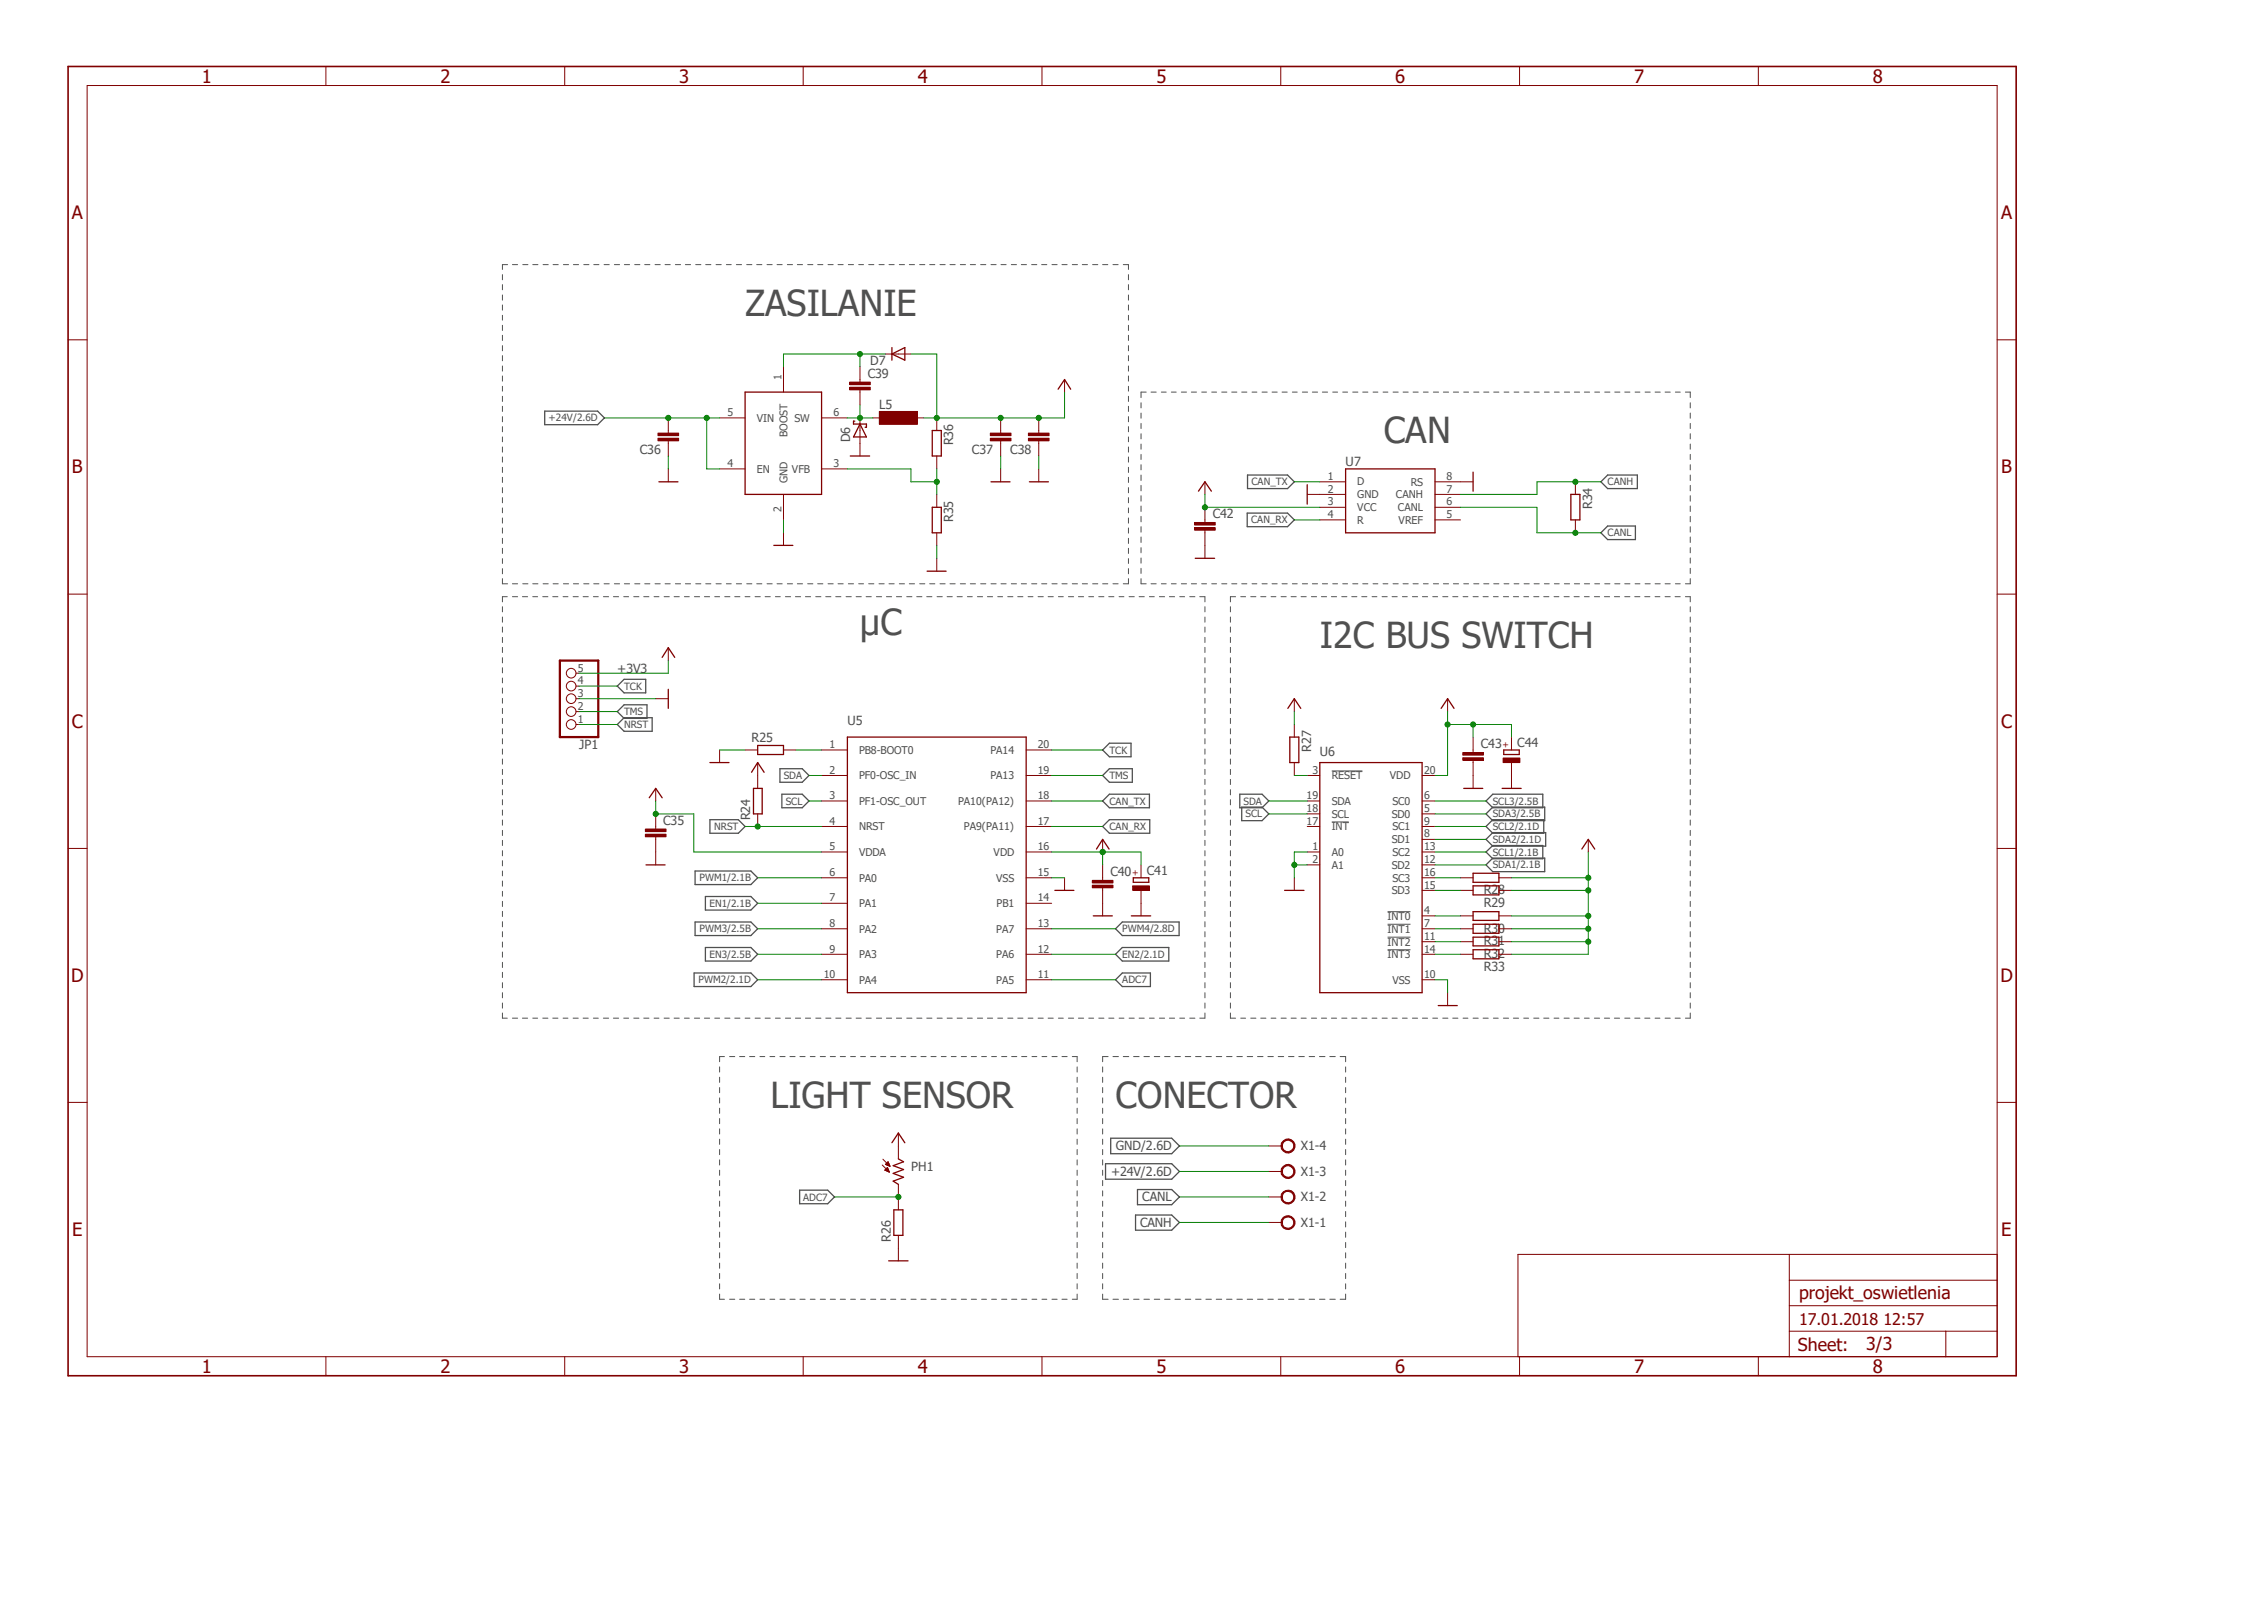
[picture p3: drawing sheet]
<svg xmlns="http://www.w3.org/2000/svg" width="297mm" height="210mm" viewBox="0 0 297 210" stroke-linecap="round" stroke-linejoin="round" font-family="sans-serif">
<defs><g id="words">
<g font-size="4.7" fill="#505050">
<text x="97.7" y="41.4">ZASILANIE</text>
<text x="181.5" y="58.2">CAN</text>
<text x="112.8" y="83.3">µC</text>
<text x="173.1" y="85">I2C BUS SWITCH</text>
<text x="101.1" y="145.3">LIGHT SENSOR</text>
<text x="146.3" y="145.3">CONECTOR</text>
</g>
<g font-size="2.4" fill="#800000">
<text x="26.5" y="10.8">1</text>
<text x="57.8" y="10.8">2</text>
<text x="89.1" y="10.8">3</text>
<text x="120.4" y="10.8">4</text>
<text x="151.7" y="10.8">5</text>
<text x="183" y="10.8">6</text>
<text x="214.4" y="10.8">7</text>
<text x="245.7" y="10.8">8</text>
<text x="9.4" y="28.7">A</text>
<text x="262.5" y="28.7">A</text>
<text x="9.4" y="62.1">B</text>
<text x="262.5" y="62.1">B</text>
<text x="9.4" y="95.5">C</text>
<text x="262.5" y="95.5">C</text>
<text x="9.4" y="128.8">D</text>
<text x="262.4" y="128.8">D</text>
<text x="9.5" y="162.1">E</text>
<text x="262.6" y="162.1">E</text>
<text x="26.5" y="180.1">1</text>
<text x="57.8" y="180.1">2</text>
<text x="89.1" y="180.1">3</text>
<text x="120.4" y="180.1">4</text>
<text x="151.7" y="180.1">5</text>
<text x="183" y="180.1">6</text>
<text x="214.4" y="180.1">7</text>
<text x="245.7" y="180.1">8</text>
</g>
<g font-size="2.3" fill="#800000">
<text x="236" y="170.4">projekt_oswietlenia</text>
<text x="235.8" y="177.2">Sheet:</text>
<text x="244.8" y="177.1">3/3</text>
</g>
<text font-size="2.1" fill="#800000" x="236" y="173.8">17.01.2018 12:57</text>
<g font-size="1.7" fill="#505050">
<text x="114.2" y="47.9">D7</text>
<text x="113.8" y="49.5">C39</text>
<text x="115.4" y="53.6">L5</text>
<text x="83.9" y="59.6">C36</text>
<text x="111.5" y="58" transform="rotate(-90 111.5 58)">D6</text>
<text x="125.1" y="58.4" transform="rotate(-90 125.1 58.4)">R36</text>
<text x="127.5" y="59.6">C37</text>
<text x="132.5" y="59.6">C38</text>
<text x="176.5" y="61.2">U7</text>
<text x="125.1" y="68.5" transform="rotate(-90 125.1 68.5)">R35</text>
<text x="159.1" y="67.9">C42</text>
<text x="208.9" y="66.8" transform="rotate(-90 208.9 66.8)">R34</text>
<text x="81" y="88.3">+3V3</text>
<text x="111.2" y="95">U5</text>
<text x="76" y="98.3">JP1</text>
<text x="98.6" y="97.4">R25</text>
<text x="172" y="98.6" transform="rotate(-90 172 98.6)">R27</text>
<text x="173.1" y="99.2">U6</text>
<text x="194.3" y="98.1">C43</text>
<text x="199.1" y="98">C44</text>
<text x="98.4" y="107.6" transform="rotate(-90 98.4 107.6)">R24</text>
<text x="87" y="108.2">C35</text>
<text x="145.7" y="114.9">C40</text>
<text x="150.5" y="114.8">C41</text>
<text x="194.6" y="119">R29</text>
<text x="194.6" y="117.3">R28</text>
<text x="194.6" y="125.7">R32</text>
<text x="194.6" y="124">R31</text>
<text x="194.6" y="122.3">R30</text>
<text x="194.6" y="127.4">R33</text>
<text x="119.5" y="153.7">PH1</text>
<text x="145.8" y="154.3">+24V/2.6D</text>
<text x="146.4" y="150.9">GND/2.6D</text>
<text x="170.6" y="154.3">X1-3</text>
<text x="170.6" y="150.9">X1-4</text>
<text x="149.6" y="161">CANH</text>
<text x="149.9" y="157.6">CANL</text>
<text x="170.6" y="161">X1-1</text>
<text x="170.6" y="157.6">X1-2</text>
<text x="116.9" y="162.9" transform="rotate(-90 116.9 162.9)">R26</text>
</g>
<g font-size="1.4" fill="#505050">
<text x="102.5" y="49.9" transform="rotate(-90 102.5 49.9)">1</text>
<text x="95.4" y="54.6">5</text>
<text x="99.3" y="55.3">VIN</text>
<text x="103.3" y="57.3" transform="rotate(-90 103.3 57.3)">BOOST</text>
<text x="104.2" y="55.3">SW</text>
<text x="109.3" y="54.6">6</text>
<text x="95.4" y="61.3">4</text>
<text x="99.3" y="62">EN</text>
<text x="103.3" y="63.3" transform="rotate(-90 103.3 63.3)">GND</text>
<text x="103.9" y="62">VFB</text>
<text x="109.3" y="61.3">3</text>
<text x="174.2" y="62.9">1</text>
<text x="174.2" y="64.6">2</text>
<text x="178.1" y="63.7">D</text>
<text x="178.1" y="65.4">GND</text>
<text x="183.1" y="65.4">CANH</text>
<text x="185.1" y="63.7">RS</text>
<text x="189.8" y="62.9">8</text>
<text x="189.8" y="64.6">7</text>
<text x="102.5" y="67.2" transform="rotate(-90 102.5 67.2)">2</text>
<text x="174.2" y="66.3">3</text>
<text x="174.2" y="68">4</text>
<text x="178.1" y="67.1">VCC</text>
<text x="178.1" y="68.7">R</text>
<text x="183.4" y="67.1">CANL</text>
<text x="183.5" y="68.7">VREF</text>
<text x="189.8" y="66.3">6</text>
<text x="189.8" y="68">5</text>
<text x="75.8" y="89.7">4</text>
<text x="75.8" y="88.1">5</text>
<text x="75.8" y="94.8">1</text>
<text x="75.8" y="93.1">2</text>
<text x="75.8" y="91.4">3</text>
<text x="108.8" y="98.1">1</text>
<text x="108.8" y="101.5">2</text>
<text x="112.7" y="98.9">PB8-BOOT0</text>
<text x="129.9" y="98.9">PA14</text>
<text x="136.1" y="101.5">19</text>
<text x="136.1" y="98.1">20</text>
<text x="172.2" y="101.5">3</text>
<text x="186.8" y="101.5">20</text>
<text x="108.8" y="104.9">3</text>
<text x="112.7" y="102.2">PF0-OSC_IN</text>
<text x="112.7" y="105.6">PF1-OSC_OUT</text>
<text x="125.7" y="105.6">PA10(PA12)</text>
<text x="129.9" y="102.2">PA13</text>
<text x="136.1" y="104.9">18</text>
<text x="171.4" y="106.5">18</text>
<text x="171.4" y="104.9">19</text>
<text x="174.7" y="107.3">SCL</text>
<text x="174.7" y="105.6">SDA</text>
<text x="174.7" y="102.2">RESET</text>
<text x="182.3" y="102.2">VDD</text>
<text x="182.6" y="107.3">SD0</text>
<text x="182.7" y="105.6">SC0</text>
<text x="186.8" y="104.9">6</text>
<text x="186.8" y="106.5">5</text>
<text x="108.8" y="108.2">4</text>
<text x="108.8" y="111.5">5</text>
<text x="112.7" y="108.9">NRST</text>
<text x="112.7" y="112.3">VDDA</text>
<text x="126.4" y="108.9">PA9(PA11)</text>
<text x="130.3" y="112.3">VDD</text>
<text x="136.1" y="111.5">16</text>
<text x="136.1" y="108.2">17</text>
<text x="171.4" y="108.2">17</text>
<text x="172.2" y="111.5">1</text>
<text x="172.2" y="113.2">2</text>
<text x="174.7" y="112.3">A0</text>
<text x="174.7" y="114">A1</text>
<text x="174.7" y="108.9">INT</text>
<text x="182.6" y="110.6">SD1</text>
<text x="182.6" y="114">SD2</text>
<text x="182.7" y="108.9">SC1</text>
<text x="182.7" y="112.3">SC2</text>
<text x="186.8" y="108.2">9</text>
<text x="186.8" y="109.9">8</text>
<text x="186.8" y="111.5">13</text>
<text x="186.8" y="113.2">12</text>
<text x="108.8" y="114.9">6</text>
<text x="108.8" y="118.2">7</text>
<text x="112.7" y="115.7">PA0</text>
<text x="112.7" y="119">PA1</text>
<text x="130.7" y="115.7">VSS</text>
<text x="130.7" y="119">PB1</text>
<text x="136.1" y="118.2">14</text>
<text x="136.1" y="114.9">15</text>
<text x="182.6" y="117.3">SD3</text>
<text x="182.7" y="115.7">SC3</text>
<text x="186.8" y="114.9">16</text>
<text x="186.8" y="116.6">15</text>
<text x="186.8" y="119.9">4</text>
<text x="108.8" y="121.6">8</text>
<text x="108.8" y="125">9</text>
<text x="112.7" y="122.3">PA2</text>
<text x="112.7" y="125.7">PA3</text>
<text x="130.7" y="125.7">PA6</text>
<text x="130.7" y="122.3">PA7</text>
<text x="136.1" y="125">12</text>
<text x="136.1" y="121.6">13</text>
<text x="182" y="120.7">INT0</text>
<text x="182" y="122.3">INT1</text>
<text x="182" y="124">INT2</text>
<text x="182" y="125.7">INT3</text>
<text x="186.8" y="121.6">7</text>
<text x="186.8" y="123.3">11</text>
<text x="186.8" y="125">14</text>
<text x="108.1" y="128.3">10</text>
<text x="112.7" y="129">PA4</text>
<text x="130.7" y="129">PA5</text>
<text x="136.1" y="128.3">11</text>
<text x="182.7" y="129">VSS</text>
<text x="186.8" y="128.3">10</text>
</g>
<g font-size="1.3" fill="#505050">
<text x="72" y="55.3">+24V/2.6D</text>
<text x="164.2" y="63.6">CAN_TX</text>
<text x="210.9" y="63.7">CANH</text>
<text x="164.1" y="68.7">CAN_RX</text>
<text x="210.9" y="70.4">CANL</text>
<text x="81.9" y="95.5">NRST</text>
<text x="81.9" y="90.5">TCK</text>
<text x="81.9" y="93.8">TMS</text>
<text x="145.5" y="98.8">TCK</text>
<text x="102.8" y="102.2">SDA</text>
<text x="103.1" y="105.5">SCL</text>
<text x="145.5" y="102.2">TMS</text>
<text x="145.5" y="105.5">CAN_TX</text>
<text x="163.2" y="105.5">SDA</text>
<text x="163.4" y="107.2">SCL</text>
<text x="195.8" y="107.2">SDA3/2.5B</text>
<text x="195.8" y="105.5">SCL3/2.5B</text>
<text x="93.7" y="108.9">NRST</text>
<text x="145.5" y="108.9">CAN_RX</text>
<text x="195.8" y="110.6">SDA2/2.1D</text>
<text x="195.8" y="108.9">SCL2/2.1D</text>
<text x="195.8" y="112.3">SCL1/2.1B</text>
<text x="195.8" y="113.9">SDA1/2.1B</text>
<text x="91.8" y="115.6">PWM1/2.1B</text>
<text x="93.1" y="119">EN1/2.1B</text>
<text x="91.8" y="122.3">PWM3/2.5B</text>
<text x="93.1" y="125.6">EN3/2.5B</text>
<text x="147.2" y="122.3">PWM4/2.8D</text>
<text x="147.2" y="125.6">EN2/2.1D</text>
<text x="91.7" y="129">PWM2/2.1D</text>
<text x="147.2" y="129">ADC7</text>
<text x="105.4" y="157.5">ADC7</text>
</g>
<g font-size="1.1" fill="#800000">
<text x="197.9" y="98.1" transform="rotate(-90 197.9 98.1)">+</text>
<text x="149.3" y="114.9" transform="rotate(-90 149.3 114.9)">+</text>
</g>
</g></defs>
<path d="M8.5 8.5l256.2 172.4M264.7 8.5l-256.2 172.4" fill="none" stroke="#fff" stroke-width=".13"/>
<g fill="none" stroke="#505050" stroke-width=".13">
<path d="M65.9 36v.7M65.9 37.3v.7M65.9 38.7v.7M66.6 34.7h-.7v.6M67.2 34.7h.7M68.6 34.7h.7M69.9 34.7h.7M71.2 34.7h.7M72.6 34.7h.6M73.9 34.7h.7M75.2 34.7h.7M76.6 34.7h.7"/>
<path d="M77.9 34.7h.7M79.2 34.7h.7M80.6 34.7h.7M81.9 34.7h.7M83.3 34.7h.6M84.6 34.7h.7M85.9 34.7h.7M87.2 34.7h.7M88.6 34.7h.7M89.9 34.7h.7M91.3 34.7h.6M92.6 34.7h.7"/>
<path d="M93.9 34.7h.7M95.3 34.7h.6M96.6 34.7h.7M98 34.7h.6M99.3 34.7h.6M100.6 34.7h.7M101.9 34.7h.7M103.3 34.7h.7M104.6 34.7h.7M106 34.7h.6M107.3 34.7h.6M108.6 34.7h.7"/>
<path d="M109.9 34.7h.7M111.3 34.7h.7M112.6 34.7h.7M114 34.7h.6M115.3 34.7h.7M116.6 34.7h.7M118 34.7h.7M119.3 34.7h.7M120.6 34.7h.7M122 34.7h.6M123.3 34.7h.7M124.6 34.7h.7"/>
<path d="M126 34.7h.7M127.3 34.7h.7M128.7 34.7h.6M130 34.7h.7M131.3 34.7h.7M132.7 34.7h.6M134 34.7h.7M135.3 34.7h.7M136.7 34.7h.6M138 34.7h.7M139.3 34.7h.7M140.7 34.7h.7"/>
<path d="M142 34.7h.7M143.3 34.7h.7M144.7 34.7h.6M146 34.7h.7M147.4 34.7h.6v.6M148 36v.7M148 37.3v.7M148 38.7v.7M65.9 40v.7M65.9 41.4v.6M65.9 42.7v.6M65.9 44v.7"/>
<path d="M65.9 45.3v.7M65.9 46.7v.6M65.9 48v.7M65.9 49.3v.7M65.9 50.7v.6M65.9 52v.7M65.9 53.3v.7M65.9 54.7v.6M65.9 56v.6M65.9 57.3v.7M65.9 58.6v.7M65.9 59.9v.7"/>
<path d="M148 40v.7M148 41.4v.6M148 42.7v.6M148 44v.7M148 45.3v.7M148 46.7v.6M148 48v.7M148 49.3v.7M148 50.7v.6M148 52v.7M148 53.3v.7M148 54.7v.6"/>
<path d="M148 56v.6M148 57.3v.7M148 58.6v.7M148 59.9v.7M149.7 52.8v.7M149.7 54.2v.7M149.7 55.5v.7M149.7 56.9v.7M149.7 58.3v.6M149.7 59.6v.7M150.4 51.4h-.7v.8M151 51.4h.7"/>
<path d="M152.4 51.4h.6M153.7 51.4h.6M155 51.4h.7M156.3 51.4h.7M157.6 51.4h.7M159 51.4h.6M160.3 51.4h.7M161.6 51.4h.7M162.9 51.4h.7M164.3 51.4h.6M165.6 51.4h.6M166.9 51.4h.7"/>
<path d="M168.2 51.4h.7M169.5 51.4h.7M170.9 51.4h.6M172.2 51.4h.6M173.5 51.4h.7M174.8 51.4h.7M176.1 51.4h.7M177.5 51.4h.6M178.8 51.4h.7M180.1 51.4h.7M181.4 51.4h.7M182.8 51.4h.6"/>
<path d="M184.1 51.4h.6M185.4 51.4h.7M186.7 51.4h.7M188 51.4h.7M189.4 51.4h.6M190.7 51.4h.6M192 51.4h.7M193.3 51.4h.7M194.6 51.4h.7M196 51.4h.6M197.3 51.4h.7M198.6 51.4h.7"/>
<path d="M199.9 51.4h.7M201.3 51.4h.6M202.6 51.4h.6M203.9 51.4h.7M205.2 51.4h.7M206.5 51.4h.7M207.9 51.4h.6M209.2 51.4h.6M210.5 51.4h.7M211.8 51.4h.7M213.1 51.4h.7M214.5 51.4h.6"/>
<path d="M215.8 51.4h.7M217.1 51.4h.7M218.4 51.4h.7M219.8 51.4h.6M221.1 51.4h.6v.8M221.7 52.8v.7M221.7 54.2v.7M221.7 55.5v.7M221.7 56.9v.7M221.7 58.3v.6M221.7 59.6v.7M65.9 61.3v.7"/>
<path d="M65.9 62.6v.7M65.9 64v.6M65.9 65.3v.7M65.9 66.6v.7M65.9 67.9v.7M65.9 69.3v.6M65.9 70.6v.7M65.9 71.9v.7M65.9 73.3v.6M65.9 74.6v.7M65.9 75.9v.7h.7M65.9 79.6v.7"/>
<path d="M66.5 78.3h-.6v.7M67.2 78.3h.7M67.2 76.6h.7M68.5 78.3h.7M68.6 76.6h.7M69.9 78.3h.6M69.9 76.6h.7M71.2 78.3h.7M71.2 76.6h.7M72.5 78.3h.7M72.6 76.6h.6M73.9 78.3h.6"/>
<path d="M73.9 76.6h.7M75.2 78.3h.7M75.2 76.6h.7M76.5 78.3h.7M76.6 76.6h.7M77.9 78.3h.6M77.9 76.6h.7M79.2 78.3h.6M79.2 76.6h.7M80.5 78.3h.7M80.6 76.6h.7M81.8 78.3h.7"/>
<path d="M81.9 76.6h.7M83.1 78.3h.7M83.3 76.6h.6M84.5 78.3h.6M84.6 76.6h.7M85.8 78.3h.6M85.9 76.6h.7M87.1 78.3h.7M87.2 76.6h.7M88.4 78.3h.7M88.6 76.6h.7M89.8 78.3h.6"/>
<path d="M89.9 76.6h.7M91.1 78.3h.7M91.3 76.6h.6M92.4 78.3h.7M92.6 76.6h.7M93.8 78.3h.6M93.9 76.6h.7M95.1 78.3h.7M95.3 76.6h.6M96.4 78.3h.7M96.6 76.6h.7M97.7 78.3h.7"/>
<path d="M98 76.6h.6M99.1 78.3h.6M99.3 76.6h.6M100.4 78.3h.6M100.6 76.6h.7M101.7 78.3h.7M101.9 76.6h.7M103 78.3h.7M103.3 76.6h.7M104.4 78.3h.6M104.6 76.6h.7M105.7 78.3h.6"/>
<path d="M106 76.6h.6M107 78.3h.7M107.3 76.6h.6M108.3 78.3h.7M108.6 76.6h.7M109.6 78.3h.7M109.9 76.6h.7M111 78.3h.7M111.3 76.6h.7M112.3 78.3h.7M112.6 76.6h.7M113.6 78.3h.7"/>
<path d="M114 76.6h.6M115 78.3h.7M115.3 76.6h.7M116.3 78.3h.7M116.6 76.6h.7M117.6 78.3h.7M118 76.6h.7M119 78.3h.6M119.3 76.6h.7M120.3 78.3h.6M120.6 76.6h.7M121.6 78.3h.7"/>
<path d="M122 76.6h.6M122.9 78.3h.7M123.3 76.6h.7M124.2 78.3h.7M124.6 76.6h.7M125.6 78.3h.6M126 76.6h.7M126.9 78.3h.7M127.3 76.6h.7M128.2 78.3h.7M128.7 76.6h.6M129.5 78.3h.7"/>
<path d="M130 76.6h.7M130.9 78.3h.6M131.3 76.6h.7M132.2 78.3h.7M132.7 76.6h.6M133.5 78.3h.7M134 76.6h.7M134.9 78.3h.6M135.3 76.6h.7M136.2 78.3h.7M136.7 76.6h.6M137.5 78.3h.7"/>
<path d="M138 76.6h.7M138.9 78.3h.6M139.3 76.6h.7M140.2 78.3h.6M140.7 76.6h.7M141.5 78.3h.7M142 76.6h.7M142.8 78.3h.7M143.3 76.6h.7M144.1 78.3h.7M144.7 76.6h.6M145.5 78.3h.6"/>
<path d="M146 76.6h.7M146.8 78.3h.6M148 75.9v.7h-.6M148 61.3v.7M148 62.6v.7M148 64v.6M148 65.3v.7M148 66.6v.7M148 67.9v.7M148 69.3v.6M148 70.6v.7M148 71.9v.7"/>
<path d="M148 73.3v.6M148 74.6v.7M148.1 78.3h.7M149.4 78.3h.7M149.7 75.9v.7h.7M149.7 61v.6M149.7 62.3v.7M149.7 63.7v.7M149.7 65v.7M149.7 66.4v.7M149.7 67.7v.8M149.7 69.1v.7"/>
<path d="M149.7 70.4v.8M149.7 71.8v.7M149.7 73.2v.7M149.7 74.5v.7M150.8 78.3h.6M151 76.6h.7M152.1 78.3h.7M152.4 76.6h.6M153.4 78.3h.7M153.7 76.6h.6M154.8 78.3h.6M155 76.6h.7"/>
<path d="M156.1 78.3h.7M156.3 76.6h.7M157.4 78.3h.7v.7M157.6 76.6h.7M158.1 79.6v.7M159 76.6h.6M160.3 76.6h.7M161.4 79.6v.7M161.6 76.6h.7M162.1 78.3h-.7v.7M162.8 78.3h.6M162.9 76.6h.7"/>
<path d="M164.1 78.3h.7M164.3 76.6h.6M165.4 78.3h.7M165.6 76.6h.6M166.8 78.3h.6M166.9 76.6h.7M168.1 78.3h.6M168.2 76.6h.7M169.4 78.3h.7M169.5 76.6h.7M170.7 78.3h.7M170.9 76.6h.6"/>
<path d="M172 78.3h.7M172.2 76.6h.6M173.4 78.3h.6M173.5 76.6h.7M174.7 78.3h.6M174.8 76.6h.7M176 78.3h.7M176.1 76.6h.7M177.3 78.3h.7M177.5 76.6h.6M178.6 78.3h.7M178.8 76.6h.7"/>
<path d="M180 78.3h.6M180.1 76.6h.7M181.3 78.3h.7M181.4 76.6h.7M182.6 78.3h.7M182.8 76.6h.6M184 78.3h.6M184.1 76.6h.6M185.3 78.3h.7M185.4 76.6h.7M186.6 78.3h.7M186.7 76.6h.7"/>
<path d="M188 78.3h.6M188 76.6h.7M189.3 78.3h.6M189.4 76.6h.6M190.6 78.3h.7M190.7 76.6h.6M191.9 78.3h.7M192 76.6h.7M193.3 78.3h.6M193.3 76.6h.7M194.6 78.3h.6M194.6 76.6h.7"/>
<path d="M195.9 78.3h.7M196 76.6h.6M197.2 78.3h.7M197.3 76.6h.7M198.5 78.3h.7M198.6 76.6h.7M199.9 78.3h.6M199.9 76.6h.7M201.2 78.3h.7M201.3 76.6h.6M202.5 78.3h.7M202.6 76.6h.6"/>
<path d="M203.9 78.3h.6M203.9 76.6h.7M205.2 78.3h.7M205.2 76.6h.7M206.5 78.3h.7M206.5 76.6h.7M207.9 78.3h.6M207.9 76.6h.6M209.2 78.3h.6M209.2 76.6h.6M210.5 78.3h.7M210.5 76.6h.7"/>
<path d="M211.8 78.3h.7M211.8 76.6h.7M213.1 78.3h.7M213.1 76.6h.7M214.5 78.3h.6M214.5 76.6h.6M215.8 78.3h.7M215.8 76.6h.7M217.1 78.3h.7M217.1 76.6h.7M218.4 78.3h.7M218.4 76.6h.7"/>
<path d="M219.8 78.3h.6M219.8 76.6h.6M221.1 78.3h.6v.7M221.7 61v.6M221.7 62.3v.7M221.7 63.7v.7M221.7 65v.7M221.7 66.4v.7M221.7 67.7v.8M221.7 69.1v.7M221.7 70.4v.8M221.7 71.8v.7"/>
<path d="M221.7 73.2v.7M221.7 74.5v.7M221.7 75.9v.7h-.6M221.7 79.6v.7M65.9 80.9v.7M65.9 82.3v.6M65.9 83.6v.7M65.9 84.9v.7M65.9 86.3v.7M65.9 87.6v.7M65.9 88.9v.7M65.9 90.3v.6"/>
<path d="M65.9 91.6v.6M65.9 92.9v.7M65.9 94.2v.7M65.9 95.6v.7M65.9 96.9v.7M65.9 98.3v.6M65.9 99.6v.6M158.1 80.9v.7M158.1 82.3v.6M158.1 83.6v.7M158.1 84.9v.7M158.1 86.3v.7"/>
<path d="M158.1 87.6v.7M158.1 88.9v.7M158.1 90.3v.6M158.1 91.6v.6M158.1 92.9v.7M158.1 94.2v.7M158.1 95.6v.7M158.1 96.9v.7M158.1 98.3v.6M158.1 99.6v.6M161.4 80.9v.7M161.4 82.3v.6"/>
<path d="M161.4 83.6v.7M161.4 84.9v.7M161.4 86.3v.7M161.4 87.6v.7M161.4 88.9v.7M161.4 90.3v.6M161.4 91.6v.6M161.4 92.9v.7M161.4 94.2v.7M161.4 95.6v.7M161.4 96.9v.7M161.4 98.3v.6"/>
<path d="M161.4 99.6v.6M221.7 80.9v.7M221.7 82.3v.6M221.7 83.6v.7M221.7 84.9v.7M221.7 86.3v.7M221.7 87.6v.7M221.7 88.9v.7M221.7 90.3v.6M221.7 91.6v.6M221.7 92.9v.7M221.7 94.2v.7"/>
<path d="M221.7 95.6v.7M221.7 96.9v.7M221.7 98.3v.6M221.7 99.6v.6M65.9 100.9v.7M65.9 102.2v.7M65.9 103.6v.7M65.9 104.9v.7M65.9 106.3v.6M65.9 107.6v.6M65.9 108.9v.7M65.9 110.2v.7"/>
<path d="M65.9 111.6v.7M65.9 112.9v.7M65.9 114.3v.6M65.9 115.6v.6M65.9 116.9v.7M65.9 118.2v.7M65.9 119.5v.7M158.1 100.9v.7M158.1 102.2v.7M158.1 103.6v.7M158.1 104.9v.7M158.1 106.3v.6"/>
<path d="M158.1 107.6v.6M158.1 108.9v.7M158.1 110.2v.7M158.1 111.6v.7M158.1 112.9v.7M158.1 114.3v.6M158.1 115.6v.6M158.1 116.9v.7M158.1 118.2v.7M158.1 119.5v.7M161.4 100.9v.7M161.4 102.2v.7"/>
<path d="M161.4 103.6v.7M161.4 104.9v.7M161.4 106.3v.6M161.4 107.6v.6M161.4 108.9v.7M161.4 110.2v.7M161.4 111.6v.7M161.4 112.9v.7M161.4 114.3v.6M161.4 115.6v.6M161.4 116.9v.7M161.4 118.2v.7"/>
<path d="M161.4 119.5v.7M174.7 101.1h4M174.7 107.8h2.3M182 119.6h3M221.7 100.9v.7M221.7 102.2v.7M221.7 103.6v.7M221.7 104.9v.7M221.7 106.3v.6M221.7 107.6v.6M221.7 108.9v.7M221.7 110.2v.7"/>
<path d="M221.7 111.6v.7M221.7 112.9v.7M221.7 114.3v.6M221.7 115.6v.6M221.7 116.9v.7M221.7 118.2v.7M221.7 119.5v.7M65.9 132.9v.7h.6M65.9 120.9v.7M65.9 122.2v.7M65.9 123.6v.6M65.9 124.9v.7"/>
<path d="M65.9 126.2v.7M65.9 127.6v.6M65.9 128.9v.7M65.9 130.2v.7M65.9 131.6v.6M67.2 133.6h.7M68.5 133.6h.7M69.9 133.6h.6M71.2 133.6h.7M72.5 133.6h.7M73.9 133.6h.6M75.2 133.6h.7"/>
<path d="M76.5 133.6h.7M77.9 133.6h.6M79.2 133.6h.6M80.5 133.6h.7M81.8 133.6h.7M83.1 133.6h.7M84.5 133.6h.6M85.8 133.6h.6M87.1 133.6h.7M88.4 133.6h.7M89.8 133.6h.6M91.1 133.6h.7"/>
<path d="M92.4 133.6h.7M93.8 133.6h.6M94.4 140v.6M95 138.6h-.6v.7M95.1 133.6h.7M95.7 138.6h.7M96.4 133.6h.7M97 138.6h.7M97.7 133.6h.7M98.3 138.6h.7M99.1 133.6h.6M99.7 138.6h.6"/>
<path d="M100.4 133.6h.6M101 138.6h.6M101.7 133.6h.7M102.3 138.6h.7M103 133.6h.7M103.6 138.6h.7M104.4 133.6h.6M104.9 138.6h.7M105.7 133.6h.6M106.3 138.6h.6M107 133.6h.7M107.6 138.6h.7"/>
<path d="M108.3 133.6h.7M108.9 138.6h.7M109.6 133.6h.7M110.2 138.6h.7M111 133.6h.7M111.6 138.6h.6M112.3 133.6h.7M112.9 138.6h.6M113.6 133.6h.7M114.2 138.6h.7M115 133.6h.7M115.5 138.6h.7"/>
<path d="M116.3 133.6h.7M116.8 138.6h.7M117.6 133.6h.7M118.2 138.6h.6M119 133.6h.6M119.5 138.6h.7M120.3 133.6h.6M120.8 138.6h.7M121.6 133.6h.7M122.1 138.6h.7M122.9 133.6h.7M123.5 138.6h.6"/>
<path d="M124.2 133.6h.7M124.8 138.6h.6M125.6 133.6h.6M126.1 138.6h.7M126.9 133.6h.7M127.4 138.6h.7M128.2 133.6h.7M128.8 138.6h.6M129.5 133.6h.7M130.1 138.6h.6M130.9 133.6h.6M131.4 138.6h.7"/>
<path d="M132.2 133.6h.7M132.7 138.6h.7M133.5 133.6h.7M134 138.6h.7M134.9 133.6h.6M135.4 138.6h.6M136.2 133.6h.7M136.7 138.6h.6M137.5 133.6h.7M138 138.6h.7M138.9 133.6h.6M139.3 138.6h.7"/>
<path d="M140.2 133.6h.6M140.7 138.6h.6v.7M141.3 140v.6M141.5 133.6h.7M142.8 133.6h.7M144.1 133.6h.7M144.7 140v.6M145.4 138.6h-.7v.7M145.5 133.6h.6M146 138.6h.7M146.8 133.6h.6M147.4 138.6h.7"/>
<path d="M148.1 133.6h.7M148.7 138.6h.7M149.4 133.6h.7M150.1 138.6h.7M150.8 133.6h.6M151.4 138.6h.7M152.1 133.6h.7M152.8 138.6h.7M153.4 133.6h.7M154.1 138.6h.8M154.8 133.6h.6M155.5 138.6h.7"/>
<path d="M156.1 133.6h.7M156.8 138.6h.8M158.1 120.9v.7M158.1 122.2v.7M158.1 123.6v.6M158.1 124.9v.7M158.1 126.2v.7M158.1 127.6v.6M158.1 128.9v.7M158.1 130.2v.7M158.1 131.6v.6M158.1 132.9v.7h-.7"/>
<path d="M158.2 138.6h.7M159.6 138.6h.7M160.9 138.6h.7M161.4 132.9v.7h.7M161.4 120.9v.7M161.4 122.2v.7M161.4 123.6v.6M161.4 124.9v.7M161.4 126.2v.7M161.4 127.6v.6M161.4 128.9v.7M161.4 130.2v.7"/>
<path d="M161.4 131.6v.6M162.3 138.6h.7M162.8 133.6h.6M163.6 138.6h.7M164.1 133.6h.7M165 138.6h.7M165.4 133.6h.7M166.3 138.6h.7M166.8 133.6h.6M167.7 138.6h.7M168.1 133.6h.6M169 138.6h.8"/>
<path d="M169.4 133.6h.7M170.4 138.6h.7M170.7 133.6h.7M171.7 138.6h.8M172 133.6h.7M173.1 138.6h.7M173.4 133.6h.6M174.5 138.6h.7M174.7 133.6h.6M175.8 138.6h.7v.7M176 133.6h.7M176.5 140v.6"/>
<path d="M177.3 133.6h.7M178.6 133.6h.7M180 133.6h.6M181.3 133.6h.7M182 121.2h3M182 122.9h3M182 124.6h3M182.6 133.6h.7M184 133.6h.6M185.3 133.6h.7M186.6 133.6h.7M188 133.6h.6"/>
<path d="M189.3 133.6h.6M190.6 133.6h.7M191.9 133.6h.7M193.3 133.6h.6M194.6 133.6h.6M195.9 133.6h.7M197.2 133.6h.7M198.5 133.6h.7M199.9 133.6h.6M201.2 133.6h.7M202.5 133.6h.7M203.9 133.6h.6"/>
<path d="M205.2 133.6h.7M206.5 133.6h.7M207.9 133.6h.6M209.2 133.6h.6M210.5 133.6h.7M211.8 133.6h.7M213.1 133.6h.7M214.5 133.6h.6M215.8 133.6h.7M217.1 133.6h.7M218.4 133.6h.7M219.8 133.6h.6"/>
<path d="M221.7 132.9v.7h-.6M221.7 120.9v.7M221.7 122.2v.7M221.7 123.6v.6M221.7 124.9v.7M221.7 126.2v.7M221.7 127.6v.6M221.7 128.9v.7M221.7 130.2v.7M221.7 131.6v.6M94.4 141.3v.7M94.4 142.7v.6"/>
<path d="M94.4 144v.7M94.4 145.4v.6M94.4 146.7v.7M94.4 148.1v.7M94.4 149.4v.7M94.4 150.8v.7M94.4 152.1v.7M94.4 153.5v.7M94.4 154.9v.6M94.4 156.2v.7M94.4 157.6v.6M94.4 158.9v.7"/>
<path d="M141.3 141.3v.7M141.3 142.7v.6M141.3 144v.7M141.3 145.4v.6M141.3 146.7v.7M141.3 148.1v.7M141.3 149.4v.7M141.3 150.8v.7M141.3 152.1v.7M141.3 153.5v.7M141.3 154.9v.6M141.3 156.2v.7"/>
<path d="M141.3 157.6v.6M141.3 158.9v.7M144.7 141.3v.7M144.7 142.7v.6M144.7 144v.7M144.7 145.4v.6M144.7 146.7v.7M144.7 148.1v.7M144.7 149.4v.7M144.7 150.8v.7M144.7 152.1v.7M144.7 153.5v.7"/>
<path d="M144.7 154.9v.6M144.7 156.2v.7M144.7 157.6v.6M144.7 158.9v.7M176.5 141.3v.7M176.5 142.7v.6M176.5 144v.7M176.5 145.4v.6M176.5 146.7v.7M176.5 148.1v.7M176.5 149.4v.7M176.5 150.8v.7"/>
<path d="M176.5 152.1v.7M176.5 153.5v.7M176.5 154.9v.6M176.5 156.2v.7M176.5 157.6v.6M176.5 158.9v.7M94.4 169.8v.6h.6M94.4 160.3v.7M94.4 161.6v.7M94.4 163v.7M94.4 164.3v.7M94.4 165.7v.7"/>
<path d="M94.4 167v.7M94.4 168.4v.7M95.7 170.4h.7M97 170.4h.7M98.3 170.4h.7M99.7 170.4h.6M101 170.4h.6M102.3 170.4h.7M103.6 170.4h.7M104.9 170.4h.7M106.3 170.4h.6M107.6 170.4h.7"/>
<path d="M108.9 170.4h.7M110.2 170.4h.7M111.6 170.4h.6M112.9 170.4h.6M114.2 170.4h.7M115.5 170.4h.7M116.8 170.4h.7M118.2 170.4h.6M119.5 170.4h.7M120.8 170.4h.7M122.1 170.4h.7M123.5 170.4h.6"/>
<path d="M124.8 170.4h.6M126.1 170.4h.7M127.4 170.4h.7M128.8 170.4h.6M130.1 170.4h.6M131.4 170.4h.7M132.7 170.4h.7M134 170.4h.7M135.4 170.4h.6M136.7 170.4h.6M138 170.4h.7M139.3 170.4h.7"/>
<path d="M141.3 160.3v.7M141.3 161.6v.7M141.3 163v.7M141.3 164.3v.7M141.3 165.7v.7M141.3 167v.7M141.3 168.4v.7M141.3 169.8v.6h-.6M144.7 169.8v.6h.7M144.7 160.3v.7M144.7 161.6v.7M144.7 163v.7"/>
<path d="M144.7 164.3v.7M144.7 165.7v.7M144.7 167v.7M144.7 168.4v.7M146 170.4h.7M147.4 170.4h.7M148.7 170.4h.7M150.1 170.4h.7M151.4 170.4h.7M152.8 170.4h.7M154.1 170.4h.8M155.5 170.4h.7"/>
<path d="M156.8 170.4h.8M158.2 170.4h.7M159.6 170.4h.7M160.9 170.4h.7M162.3 170.4h.7M163.6 170.4h.7M165 170.4h.7M166.3 170.4h.7M167.7 170.4h.7M169 170.4h.8M170.4 170.4h.7M171.7 170.4h.8"/>
<path d="M173.1 170.4h.7M174.5 170.4h.7M176.5 169.8v.6h-.7M176.5 160.3v.7M176.5 161.6v.7M176.5 163v.7M176.5 164.3v.7M176.5 165.7v.7M176.5 167v.7M176.5 168.4v.7"/>
</g>
<g fill="none" stroke="#505050" stroke-width=".17">
<path d="M71.5 53.9h6.9l.9 .9-.9 .9h-6.9zM163.6 67.3h5.3l.9 .9-.9 .9h-5.3zM163.7 62.3h5.2l.9 .9-.9 .9h-5.2zM210.9 62.3h3.9v1.8h-3.9l-.9-.9zM210.9 69h3.6v1.8h-3.6l-.9-.9zM81 95l.9-.9h3.7v1.8h-3.7zM81 90l.9-.9h2.8v1.8h-2.8zM81 93.3l.9-.8h3v1.7h-3zM144.7 98.4l.8-.9h2.9v1.8h-2.9zM91.2 114.3h7.3l.9 .8-.9 .9h-7.3zM92.5 117.6h6l.9 .9-.9 .9h-6zM93.1 107.5h3.8l.8 .9-.8 .9h-3.8z"/>
<path d="M102.3 100.8h2.9l.9 .9-.9 .9h-2.9zM102.6 104.2h2.6l.9 .9-.9 .9h-2.6zM144.7 108.4l.8-.9h5.3v1.8h-5.3zM144.7 105.1l.8-.9h5.3v1.8h-5.3zM144.7 101.7l.8-.9h3v1.8h-3zM162.6 104.2h3l.9 .9-.9 .9h-3zM162.9 105.9h2.7l.9 .9-.9 .9h-2.7zM194.9 106.8l.9-.9h6.8v1.8h-6.8zM194.9 113.5l.9-.9h6.8v1.7h-6.8zM194.9 105.1l.9-.9h6.6v1.8h-6.6zM194.9 111.8l.9-.9h6.6v1.7h-6.6zM195.8 109.2h7v1.8h-7l-.9-.9z"/>
<path d="M195.8 107.5h6.7v1.8h-6.7l-.9-.9zM91.1 127.6h7.4l.9 .9-.9 .9h-7.4zM91.2 120.9h7.3l.9 .9-.9 .9h-7.3zM92.5 124.3h6l.9 .9-.9 .9h-6zM146.3 125.2l.9-.9h6.1v1.8h-6.1zM147.2 120.9h7.5v1.8h-7.5l-.9-.9zM147.2 127.6h3.7v1.8h-3.7l-.9-.9zM104.9 156.1h3.7l.9 .9-.9 .9h-3.7zM145 152.7h8.7l1 1-1 1h-8.7zM145.7 149.3h8l1 1-1 1h-8zM149 159.4h4.7l1 1-1 1h-4.7zM149.2 156h4.5l1 1-1 1h-4.5z"/>
</g>
<path d="M86.9 86.2l.8-1.2 .8 1.2M111.2 96.7h23.4v33.5h-23.4zM98.6 101.3l.8-1.3 .8 1.3M98.8 103.4h1.2v3.4h-1.2zM138.4 116.8h2.5M148.7 115.1h2v.6h-2zM143.4 120.1h2.5" fill="none" stroke="#800000" stroke-width=".17"/>
<g fill="none" stroke="#800000" stroke-width=".13">
<path d="M75.6 95h.3M75.6 93.3h.3M75.6 91.7h.3M75.6 90h.3M75.6 88.3h.3M87.7 85v1.7M107.8 98.4h3.4M134.6 98.4h3.4M99.4 100v3.4M99.4 106.8v1.6M107.8 101.7h3.4M107.8 105.1h3.4"/>
<path d="M107.8 108.4h3.4M107.8 111.8h3.4M107.8 115.1h3.4M107.8 118.5h3.4M134.6 101.7h3.4M134.6 105.1h3.4M134.6 108.4h3.4M134.6 111.8h3.4M134.6 115.1h3.4M134.6 118.5h3.4M139.7 115.1v1.7M143.3 116.1h2.7v.4h-2.7z"/>
<path d="M143.3 115.5h2.7v.3h-2.7zM144.7 113.5v2M144.7 116.5v3.6M107.8 121.8h3.4M107.8 125.2h3.4M107.8 128.5h3.4M134.6 121.8h3.4M134.6 125.2h3.4M134.6 128.5h3.4"/>
<circle cx="74.9" cy="95" r=".63"/>
<circle cx="74.9" cy="93.3" r=".63"/>
<circle cx="74.9" cy="90" r=".63"/>
<circle cx="74.9" cy="88.3" r=".63"/>
<circle cx="74.9" cy="91.7" r=".63"/>
</g>
<path d="M73.4 86.7h5.1v10h-5.1z" fill="none" stroke="#800000" stroke-width=".3"/>
<path d="M143.3 116.3h2.7M143.3 115.7h2.7" fill="none" stroke="#800000" stroke-width=".34"/>
<path d="M148.6 116.2h2.2v.6h-2.2z" fill-rule="evenodd" fill="#800000"/>
<g fill="none" stroke="#800000" stroke-width=".13">
<path d="M11.4 11.2h250.6v166.8h-250.6zM42.8 8.7v2.5M74.1 8.7v2.5M105.4 8.7v2.5M136.7 8.7v2.5M168 8.7v2.5M199.3 8.7v2.5M230.7 8.7v2.5M8.9 44.6h2.5M262 44.6h2.5M8.9 77.9h2.5M156.7 69.2h2.7v.4h-2.7z"/>
<path d="M156.7 68.5h2.7v.4h-2.7zM158.1 63.2v1.7M158.1 66.5v2M158.1 69.6v3.6M171.5 64.9h5M173.1 63.2h3.4M173.1 66.5h3.4M173.1 68.2h3.4M188.3 63.2h5M188.3 64.9h3.3M188.3 66.5h3.3M188.3 68.2h3.3"/>
<path d="M206.7 63.2v1.7M206.7 68.2v1.7M262 77.9h2.5M86 91.7h1.7M94.4 98.4v1.6M97.7 98.4h1.7M102.8 98.4h1.6M8.9 111.3h2.5M84.7 109.4h2.7v.4h-2.7zM84.7 108.8h2.7v.3h-2.7zM86 103.4v1.7M86 106.8v2"/>
<path d="M86 109.8v3.7M144.7 110.1v1.7M148.6 116.2h2.2v.6h-2.2zM149.7 113.5v1.6M149.7 116.8v3.3M262 111.3h2.5M8.9 144.6h2.5M262 144.6h2.5M42.8 178v2.5M74.1 178v2.5M105.4 178v2.5M136.7 178v2.5"/>
<path d="M168 178v2.5M199.3 178v2.5M230.7 178v2.5M234.7 174.6h27.3M234.7 164.5v13.5M234.7 171.3h27.3M234.7 167.9h27.3M255.3 174.6v3.4M262 164.5h-62.9v13.5"/>
</g>
<g fill="none" stroke="#800000" stroke-width=".17">
<path d="M156.8 73.2h2.5M157.2 64.4l.9-1.2 .8 1.2M171.5 63.6v2.5M176.5 61.5h11.8v8.4h-11.8zM193.3 61.9v2.5M206.1 64.9h1.2v3.3h-1.2zM87.7 90.4v2.5M99.4 97.8h3.4v1.2h-3.4zM84.8 113.5h2.4M85.2 104.6l.8-1.2 .9 1.2M93.1 100h2.5M143.8 111.4l.9-1.3 .8 1.3"/>
<path d="M148.4 120.1h2.6"/>
</g>
<path d="M156.7 69.4h2.7M156.7 68.7h2.7M84.7 109.6h2.7M84.7 108.9h2.7" fill="none" stroke="#800000" stroke-width=".34"/>
<path d="M8.9 8.7h255.6v171.8h-255.6z" fill="none" stroke="#800000" stroke-width=".21"/>
<path d="M168.4 159.7a.92 .92 0 0 1 1.4 .2 .92 .92 0 0 1-.6 1.4 .92 .92 0 0 1-1.1-.9h.1a.77 .77 0 0 1 1-.7 .77 .77 0 0 1 .4 1.1 .77 .77 0 0 1-1.2 .2l-.1-.3-.1-.3h-.1v-.4z" fill-rule="evenodd" fill="#800000"/>
<path d="M168.4 159.7a.92 .92 0 0 1 1.4 .2 .92 .92 0 0 1-.6 1.4 .92 .92 0 0 1-1.1-.9h.1a.77 .77 0 0 1 1-.7 .77 .77 0 0 1 .4 1.1 .77 .77 0 0 1-1.2 .2l-.1-.3-.1-.3h-.1v-.4zM166.5 160.4h1.6" fill="none" stroke="#800000" stroke-width=".13"/>
<path d="M168.4 156.3a.92 .92 0 0 1 1.4 .3 .92 .92 0 0 1-.6 1.3 .92 .92 0 0 1-1.1-.9h.1a.77 .77 0 0 1 1-.6 .77 .77 0 0 1 .4 1.1 .77 .77 0 0 1-1.2 .1l-.1-.2-.1-.4h-.1v-.4z" fill-rule="evenodd" fill="#800000"/>
<path d="M166.5 157h1.6M168.4 156.3a.92 .92 0 0 1 1.4 .3 .92 .92 0 0 1-.6 1.3 .92 .92 0 0 1-1.1-.9h.1a.77 .77 0 0 1 1-.6 .77 .77 0 0 1 .4 1.1 .77 .77 0 0 1-1.2 .1l-.1-.2-.1-.4h-.1v-.4z" fill="none" stroke="#800000" stroke-width=".13"/>
<path d="M168.4 153a.92 .92 0 0 1 1.4 .2 .92 .92 0 0 1-.6 1.4 .92 .92 0 0 1-1.1-.9h.1a.76 .76 0 0 1 1.1-.7 .76 .76 0 0 1 .2 1.3 .76 .76 0 0 1-1.2-.3l-.1-.3h-.1v-.4z" fill-rule="evenodd" fill="#800000"/>
<path d="M166.5 153.7h1.6M168.4 153a.92 .92 0 0 1 1.4 .2 .92 .92 0 0 1-.6 1.4 .92 .92 0 0 1-1.1-.9h.1a.76 .76 0 0 1 1.1-.7 .76 .76 0 0 1 .2 1.3 .76 .76 0 0 1-1.2-.3l-.1-.3h-.1v-.4z" fill="none" stroke="#800000" stroke-width=".13"/>
<path d="M168.4 149.6a.92 .92 0 0 1 1.4 .3 .92 .92 0 0 1-.6 1.3 .92 .92 0 0 1-1.1-.9h.1a.76 .76 0 0 1 .9-.7 .76 .76 0 0 1 .6 .9 .76 .76 0 0 1-1 .5l-.3-.1-.1-.3-.1-.3h-.1v-.4z" fill-rule="evenodd" fill="#800000"/>
<g fill="none" stroke="#800000" stroke-width=".13">
<path d="M86.3 56.8h2.7v.3h-2.7zM86.3 57.5h2.7v.3h-2.7zM87.7 54.8v2M87.7 57.8v2M111.5 50.8h2.7v.3h-2.7zM111.5 50.1h2.7v.4h-2.7zM112.8 48.1v2M112.8 51.1v2M112.8 54.8v5M191.9 99.4h2.7v.3h-2.7zM191.9 98.7h2.7v.4h-2.7zM193.3 96.7v2"/>
<path d="M193.3 99.7v3.7M171.5 106.8h1.6M171.5 105.1h1.6M171.5 111.8h1.6M171.5 113.5h1.6M171.5 101.7h1.6M171.5 108.4h1.6M186.6 106.8h1.7M186.6 105.1h1.7M186.6 111.8h1.7M186.6 113.5h1.7M186.6 101.7h1.7"/>
<path d="M186.6 108.4h1.7M186.6 110.1h1.7M186.6 115.1h1.7M186.6 116.8h1.7M191.6 115.1h1.7M191.6 116.8h1.7M196.6 115.1h1.7M196.6 116.8h1.7M186.6 128.5h1.7M186.6 120.1h1.7M186.6 121.8h1.7M186.6 123.5h1.7"/>
<path d="M186.6 125.2h1.7M189.9 130.2v1.7M191.6 120.1h1.7M191.6 121.8h1.7M191.6 123.5h1.7M191.6 125.2h1.7M196.6 120.1h1.7M196.6 121.8h1.7M196.6 123.5h1.7M196.6 125.2h1.7M115.7 152.8l1 1M115.8 152.1l1 .9"/>
<path d="M116.1 153.5l.6 .3M116.1 153.5l.3-.3 .3 .6M116.1 153.5h.5M116.2 153.5h.3M116.2 152.7l.6 .3M116.2 152.7l.3-.3 .3 .6M116.2 152.7h.5M116.2 153.5h.4M116.2 153.4h.3M116.2 152.7h.4M116.3 153.3h.2M116.3 152.8h.4"/>
<path d="M116.3 152.7h.3M116.3 153.6h.3M116.3 153.2h.2M116.3 152.6h.3M116.4 153.2h.1M116.4 152.6h.2M116.4 152.9h.3M116.4 152.5h.1M116.5 153.7h.1M116.5 152.4h.1M116.5 153.7h.2M116.5 152.9h.2"/>
<path d="M116.6 153h.2M117.9 148.6v3.4M117.9 155.4v3.3M166.5 150.3h1.6M168.4 149.6a.92 .92 0 0 1 1.4 .3 .92 .92 0 0 1-.6 1.3 .92 .92 0 0 1-1.1-.9h.1a.76 .76 0 0 1 .9-.7 .76 .76 0 0 1 .6 .9 .76 .76 0 0 1-1 .5l-.3-.1-.1-.3-.1-.3h-.1v-.4zM117.9 162.1v3.3"/>
</g>
<g fill="none" stroke="#800000" stroke-width=".17">
<path d="M111.5 59.8h2.6M112.1 55.2h-.1v.4h1.7v.4h-.2M112.8 55.6l.9 1.7h-1.7zM197.3 98.4h2v.6h-2zM173.1 100h13.5v30.2h-13.5zM192 103.4h2.5M193.3 114.6h3.3v1.1h-3.3zM193.3 116.2h3.3v1.2h-3.3zM193.3 119.6h3.3v1.1h-3.3zM188.7 131.9h2.5M193.3 124.6h3.3v1.2h-3.3zM193.3 121.2h3.3v1.2h-3.3z"/>
<path d="M193.3 122.9h3.3v1.2h-3.3zM117 149.9l.9-1.3 .8 1.3M117.3 158.7h1.1v3.4h-1.1zM117.9 152l.6 .4-1.3 .5 1.3 .5-1.3 .5 1.3 .5-1.3 .5 .7 .5M116.6 165.4h2.5"/>
</g>
<path d="M86.3 57h2.7M86.3 57.7h2.7M111.5 51h2.7M111.5 50.3h2.7M191.9 99.6h2.7M191.9 98.9h2.7" fill="none" stroke="#800000" stroke-width=".34"/>
<path d="M197.2 99.4h2.2v.6h-2.2z" fill-rule="evenodd" fill="#800000"/>
<g fill="none" stroke="#800000" stroke-width=".13">
<path d="M94.4 54.8h3.3M102.8 48.1v3.3M107.8 54.8h3.4M122.9 54.8v1.7M122.9 59.8v1.7M139.7 49.8v1.6M94.4 61.5h3.3M102.8 64.9v3.3M102.8 69.9v1.6M107.8 61.5h3.4M122.9 64.9v1.6M122.9 69.9v1.6"/>
<path d="M122.9 73.2v1.7M169.8 91.7v1.6M169.8 95v1.7M189.9 91.7v1.6M197.2 99.4h2.2v.6h-2.2zM198.3 96.7v1.7M169.8 100v1.7M169.8 115.1v1.7M198.3 100v3.4M208.4 110.1v1.7"/>
</g>
<path d="M97.7 51.4h10.1v13.5h-10.1zM122.3 56.5h1.2v3.3h-1.2zM138.8 51.1l.9-1.3 .8 1.3M101.5 71.5h2.5M121.6 74.9h2.5M122.3 66.5h1.2v3.4h-1.2zM169 92.9l.8-1.2 .8 1.2M169.2 96.7h1.2v3.3h-1.2zM189.1 92.9l.8-1.2 .9 1.2M168.5 116.8h2.6M197.1 103.4h2.5M207.5 111.4l.9-1.3 .8 1.3" fill="none" stroke="#800000" stroke-width=".17"/>
<path d="M115.4 54h5v1.7h-5z" fill-rule="evenodd" fill="#800000"/>
<g fill="none" stroke="#800000" stroke-width=".13">
<path d="M114.5 54.8h1.7M115.4 54h5v1.7h-5zM116.2 46.4h3.3M119.5 54.8h1.7M129.9 56.8h2.7v.3h-2.7zM129.9 57.5h2.7v.3h-2.7zM131.3 54.8v2M131.3 57.8v2M134.9 56.8h2.7v.3h-2.7zM134.9 57.5h2.7v.3h-2.7zM136.3 54.8v2M136.3 57.8v2"/>
<path d="M87.7 61.5v1.7M131.3 61.5v1.7M136.3 61.5v1.7"/>
</g>
<path d="M117 46.4l1.7-.8v1.6zM117 45.6v1.6M86.4 63.2h2.5M130 63.2h2.5M135 63.2h2.5" fill="none" stroke="#800000" stroke-width=".17"/>
<path d="M129.9 57h2.7M129.9 57.7h2.7M134.9 57h2.7M134.9 57.7h2.7" fill="none" stroke="#800000" stroke-width=".34"/>
<path d="M75.9 91.7h10.1M94.4 98.4h3.3M138 115.1h1.7M169.8 113.5h1.7M171.5 111.8h-1.7v3.3M188.3 128.5h1.6v1.7" fill="none" stroke="#008000" stroke-width=".13"/>
<circle cx="169.8" cy="113.5" r=".33" fill="#008000"/>
<g fill="none" stroke="#008000" stroke-width=".13">
<path d="M79.3 54.8h8.4M87.7 59.8v1.7M92.7 54.8h1.7M131.3 59.8v1.7M136.3 59.8v1.7M102.8 68.2v1.7M122.9 71.5v1.7M106.1 105.1h1.7M106.1 101.7h1.7M166.5 106.8h5M166.5 105.1h5M188.3 106.8h6.6"/>
<path d="M188.3 110.1h6.6M188.3 108.4h6.6M188.3 105.1h6.6M154.7 150.3h11.8"/>
<circle cx="169.8" cy="113.5" r=".33"/>
</g>
<circle cx="87.7" cy="54.8" r=".33" fill="#008000"/>
<g fill="none" stroke="#008000" stroke-width=".13">
<path d="M87.7 54.8h5v6.7h1.7"/>
<circle cx="87.7" cy="54.8" r=".33"/>
</g>
<circle cx="92.7" cy="54.8" r=".33" fill="#008000"/>
<g fill="none" stroke="#008000" stroke-width=".13">
<path d="M87.7 86.7v1.6h-11.8M144.7 113.5v-1.7h5v1.7M154.7 153.7h11.8"/>
<circle cx="92.7" cy="54.8" r=".33"/>
</g>
<circle cx="144.7" cy="111.8" r=".33" fill="#008000"/>
<g fill="none" stroke="#008000" stroke-width=".13">
<path d="M138 111.8h6.7"/>
<circle cx="144.7" cy="111.8" r=".33"/>
</g>
<circle cx="144.7" cy="111.8" r=".33" fill="#008000"/>
<g fill="none" stroke="#008000" stroke-width=".13">
<path d="M86 105.1v1.7h5v5h16.8"/>
<circle cx="144.7" cy="111.8" r=".33"/>
</g>
<circle cx="86" cy="106.8" r=".33" fill="#008000"/>
<g fill="none" stroke="#008000" stroke-width=".13">
<path d="M158.1 66.5h15"/>
<circle cx="86" cy="106.8" r=".33"/>
</g>
<circle cx="158.1" cy="66.5" r=".33" fill="#008000"/>
<g fill="none" stroke="#008000" stroke-width=".13">
<path d="M158.1 64.9v1.6M169.8 93.3v1.7M193.3 95v1.7M198.3 96.7v-1.7h-8.4v6.7h-1.6"/>
<circle cx="158.1" cy="66.5" r=".33"/>
</g>
<circle cx="193.3" cy="95" r=".33" fill="#008000"/>
<g fill="none" stroke="#008000" stroke-width=".13">
<path d="M189.9 93.3v1.7"/>
<circle cx="193.3" cy="95" r=".33"/>
</g>
<circle cx="189.9" cy="95" r=".33" fill="#008000"/>
<g fill="none" stroke="#008000" stroke-width=".13">
<path d="M198.3 115.1h10.1v5M198.3 116.8h10.1"/>
<circle cx="189.9" cy="95" r=".33"/>
</g>
<circle cx="208.4" cy="116.8" r=".33" fill="#008000"/>
<g fill="none" stroke="#008000" stroke-width=".13">
<path d="M198.3 123.5h10.1M208.4 120.1v5.1h-10.1"/>
<circle cx="208.4" cy="116.8" r=".33"/>
</g>
<circle cx="208.4" cy="123.5" r=".33" fill="#008000"/>
<g fill="none" stroke="#008000" stroke-width=".13">
<path d="M198.3 121.8h10.1"/>
<circle cx="208.4" cy="123.5" r=".33"/>
</g>
<circle cx="208.4" cy="121.8" r=".33" fill="#008000"/>
<g fill="none" stroke="#008000" stroke-width=".13">
<path d="M198.3 120.1h10.1"/>
<circle cx="208.4" cy="121.8" r=".33"/>
</g>
<circle cx="208.4" cy="120.1" r=".33" fill="#008000"/>
<g fill="none" stroke="#008000" stroke-width=".13">
<path d="M208.4 111.8v3.3"/>
<circle cx="208.4" cy="120.1" r=".33"/>
</g>
<circle cx="208.4" cy="115.1" r=".33" fill="#008000"/>
<g fill="none" stroke="#008000" stroke-width=".13">
<path d="M122.9 46.4v8.4h-1.7"/>
<circle cx="208.4" cy="115.1" r=".33"/>
</g>
<circle cx="122.9" cy="54.8" r=".33" fill="#008000"/>
<g fill="none" stroke="#008000" stroke-width=".13">
<path d="M119.5 46.4h3.4M122.9 54.8h13.4"/>
<circle cx="122.9" cy="54.8" r=".33"/>
</g>
<circle cx="131.3" cy="54.8" r=".33" fill="#008000"/>
<g fill="none" stroke="#008000" stroke-width=".13">
<path d="M139.7 51.4v3.4h-3.4"/>
<circle cx="131.3" cy="54.8" r=".33"/>
</g>
<circle cx="136.3" cy="54.8" r=".33" fill="#008000"/>
<g fill="none" stroke="#008000" stroke-width=".13">
<path d="M75.9 95h5.1M97.7 108.4h10.1"/>
<circle cx="136.3" cy="54.8" r=".33"/>
</g>
<circle cx="99.4" cy="108.4" r=".33" fill="#008000"/>
<g fill="none" stroke="#008000" stroke-width=".13">
<path d="M210 63.2h-8.4v1.7h-10M75.9 90h5.1M75.9 93.3h5.1M104.4 98.4h3.4M138 98.4h6.7M138 101.7h6.7"/>
<circle cx="99.4" cy="108.4" r=".33"/>
</g>
<circle cx="206.7" cy="63.2" r=".33" fill="#008000"/>
<g fill="none" stroke="#008000" stroke-width=".13">
<path d="M191.6 66.5h10v3.4h8.4M154.7 160.4h11.8"/>
<circle cx="206.7" cy="63.2" r=".33"/>
</g>
<circle cx="206.7" cy="69.9" r=".33" fill="#008000"/>
<g fill="none" stroke="#008000" stroke-width=".13">
<path d="M169.8 63.2h3.3M169.8 68.2h3.3M99.4 115.1h8.4M138 105.1h6.7M138 108.4h6.7M99.4 121.8h8.4M99.4 125.2h8.4M109.5 157h8.4M154.7 157h11.8"/>
<circle cx="206.7" cy="69.9" r=".33"/>
</g>
<circle cx="117.9" cy="157" r=".33" fill="#008000"/>
<g fill="none" stroke="#008000" stroke-width=".13">
<path d="M111.2 61.5h8.3v1.7h3.4M122.9 61.5v3.4M99.4 118.5h8.4M169.8 101.7h1.7M188.3 116.8h3.3M188.3 115.1h3.3M188.3 111.8h6.6M188.3 113.5h6.6M99.4 128.5h8.4M138 128.5h8.3M138 125.2h8.3M138 121.8h8.3"/>
<path d="M188.3 125.2h3.3M188.3 123.5h3.3M188.3 121.8h3.3M188.3 120.1h3.3"/>
<circle cx="117.9" cy="157" r=".33"/>
</g>
<circle cx="122.9" cy="63.2" r=".33" fill="#008000"/>
<g fill="none" stroke="#008000" stroke-width=".13">
<path d="M111.2 54.8h3.3"/>
<circle cx="122.9" cy="63.2" r=".33"/>
</g>
<circle cx="112.8" cy="54.8" r=".33" fill="#008000"/>
<g fill="none" stroke="#008000" stroke-width=".13">
<path d="M112.8 46.4v1.7M112.8 53.1v1.7M116.2 46.4h-13.4v1.7"/>
<circle cx="112.8" cy="54.8" r=".33"/>
</g>
<circle cx="112.8" cy="46.4" r=".33" fill="#008000"/>
<circle cx="112.8" cy="46.4" r=".33" fill="none" stroke="#008000" stroke-width=".13"/>
<use href="#words"/>
</svg>
